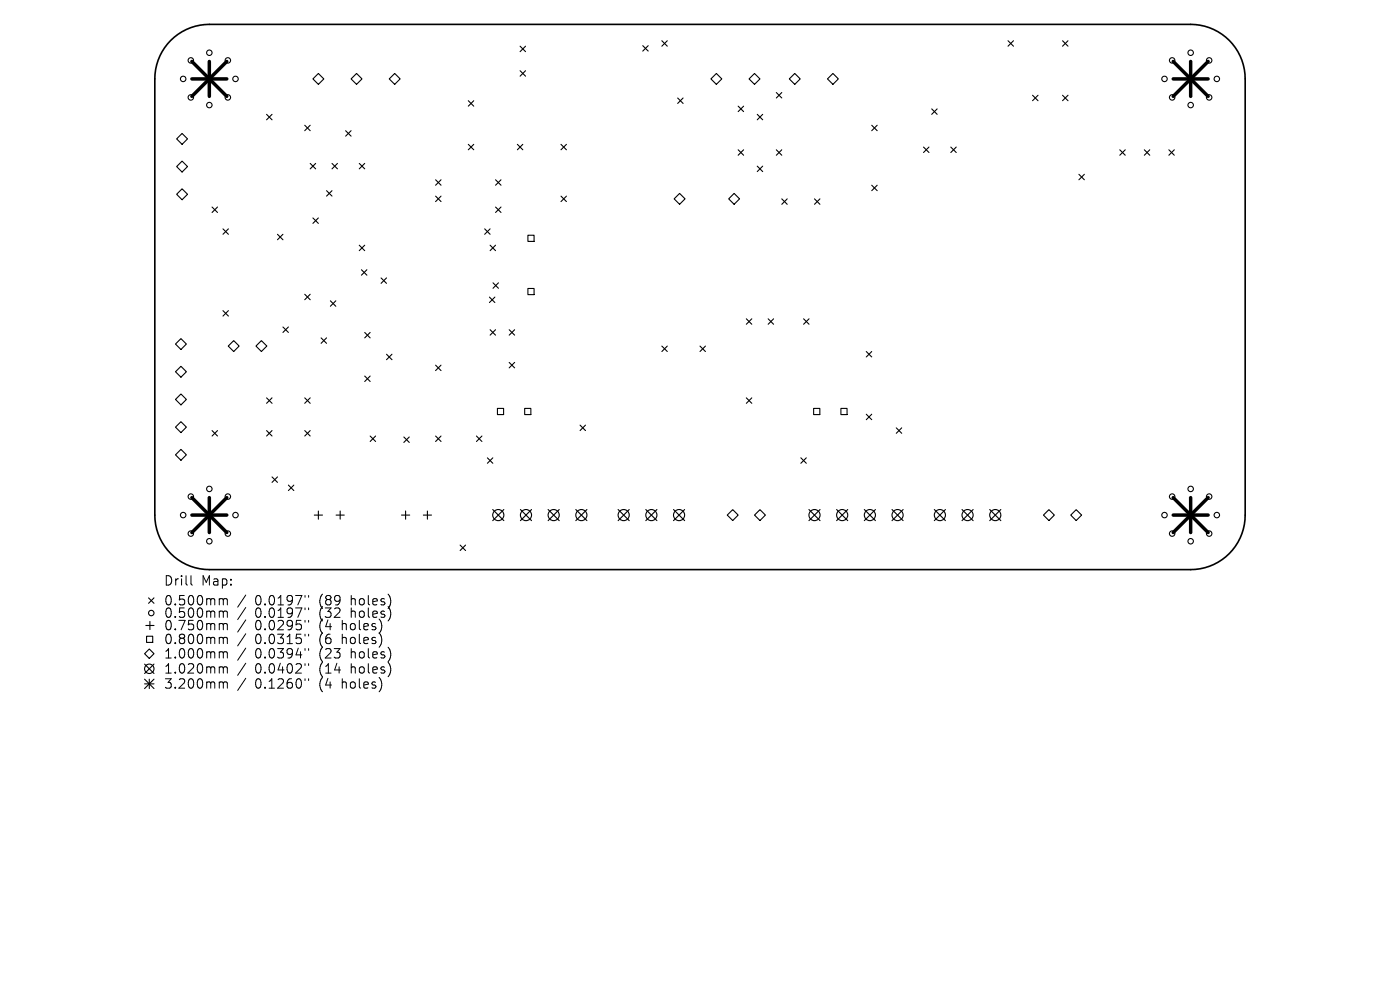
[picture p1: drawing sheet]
<svg xmlns="http://www.w3.org/2000/svg" width="297mm" height="210mm" viewBox="0 0 297 210" stroke-linecap="round" stroke-linejoin="round" font-family="sans-serif">
<defs><g id="words">
<g font-size="2.8">
<text x="34.7" y="124.5">Drill</text>
<text x="42.7" y="124.5">Map:</text>
<text x="34.7" y="128.7">0.500mm</text>
<text x="34.7" y="131.3">0.500mm</text>
<text x="54.1" y="128.7">0.0197&quot;</text>
<text x="54.1" y="131.3">0.0197&quot;</text>
<text x="67.8" y="128.7">(89</text>
<text x="67.8" y="131.3">(32</text>
<text x="74.7" y="128.7">holes)</text>
<text x="74.7" y="131.3">holes)</text>
<text x="34.7" y="134">0.750mm</text>
<text x="34.7" y="136.9">0.800mm</text>
<text x="54.1" y="134">0.0295&quot;</text>
<text x="54.1" y="136.9">0.0315&quot;</text>
<text x="67.8" y="134">(4</text>
<text x="67.8" y="136.9">(6</text>
<text x="72.8" y="134">holes)</text>
<text x="72.8" y="136.9">holes)</text>
<text x="34.7" y="140">1.000mm</text>
<text x="34.7" y="143.2">1.020mm</text>
<text x="54.1" y="140">0.0394&quot;</text>
<text x="54.1" y="143.2">0.0402&quot;</text>
<text x="67.8" y="140">(23</text>
<text x="67.8" y="143.2">(14</text>
<text x="74.7" y="140">holes)</text>
<text x="74.7" y="143.2">holes)</text>
<text x="34.7" y="146.4">3.200mm</text>
<text x="54.1" y="146.4">0.1260&quot;</text>
<text x="67.8" y="146.4">(4</text>
<text x="72.8" y="146.4">holes)</text>
</g>
</g></defs>
<path d="M36.2 8.6a11.6 11.6 0 0 1 8.2-3.4h208.2a11.6 11.6 0 0 1 11.6 11.5v92.6a11.6 11.6 0 0 1-11.6 11.5h-208.2a11.6 11.6 0 0 1-11.6-11.5v-92.6a11.6 11.6 0 0 1 3.4-8.1z" fill="none" stroke="#000" stroke-width=".35"/>
<g fill="none" stroke="#000" stroke-width=".23">
<path d="M66.4 16.7l1.1-1.1 1.2 1.1-1.2 1.2zM74.5 16.7l1.1-1.1 1.2 1.1-1.2 1.2zM82.6 16.7l1.1-1.1 1.2 1.1-1.2 1.2zM110.3 9.8l1.2 1.2M110.3 15l1.2 1.2M111.5 9.8l-1.2 1.2M111.5 15l-1.2 1.2M136.4 9.7l1.1 1.1M137.5 9.7l-1.1 1.1M140.4 8.6l1.2 1.2M141.6 8.6l-1.2 1.2M150.8 16.7l1.2-1.1 1.1 1.1-1.1 1.2z"/>
<path d="M158.9 16.7l1.2-1.1 1.1 1.1-1.1 1.2zM164.7 19.6l1.1 1.2M165.8 19.6l-1.1 1.2M167.4 16.7l1.2-1.1 1.2 1.1-1.2 1.2zM175.5 16.7l1.2-1.1 1.2 1.1-1.2 1.2zM213.8 8.6l1.2 1.2M215 8.6l-1.2 1.2M225.4 8.6l1.2 1.2M226.6 8.6l-1.2 1.2M38.6 28.3l1.2 1.2-1.2 1.1-1.1-1.1zM38.6 34.2l1.2 1.1-1.2 1.2-1.1-1.2zM56.6 24.3l1.1 1.1"/>
<path d="M57.7 24.3l-1.1 1.1M64.6 26.6l1.2 1.1M65.8 26.6l-1.2 1.1M65.8 34.7l1.2 1.1M67 34.7l-1.2 1.1M70.4 34.7l1.2 1.1M71.6 34.7l-1.2 1.1M73.3 27.7l1.2 1.2M74.5 27.7l-1.2 1.2M76.2 34.7l1.2 1.1M77.4 34.7l-1.2 1.1M92.4 38.1l1.2 1.2"/>
<path d="M93.6 38.1l-1.2 1.2M99.3 21.4l1.2 1.1M99.3 30.6l1.2 1.2M100.5 21.4l-1.2 1.1M100.5 30.6l-1.2 1.2M105.1 38.1l1.2 1.2M106.3 38.1l-1.2 1.2M109.8 30.6l1.1 1.2M110.9 30.6l-1.1 1.2M119 30.6l1.2 1.2M120.2 30.6l-1.2 1.2M143.8 20.8l1.1 1.1"/>
<path d="M144.9 20.8l-1.1 1.1M156.6 22.5l1.2 1.2M156.6 31.8l1.2 1.1M157.8 22.5l-1.2 1.2M157.8 31.8l-1.2 1.1M160.6 24.3l1.2 1.1M160.6 35.2l1.2 1.2M161.8 24.3l-1.2 1.1M161.8 35.2l-1.2 1.2M164.7 31.8l1.1 1.1M165.8 31.8l-1.1 1.1M184.9 26.6l1.2 1.1"/>
<path d="M184.9 39.3l1.2 1.1M186.1 26.6l-1.2 1.1M186.1 39.3l-1.2 1.1M195.9 31.2l1.2 1.2M197.1 31.2l-1.2 1.2M197.7 23.1l1.1 1.2M198.8 23.1l-1.1 1.2M201.7 31.2l1.2 1.2M202.9 31.2l-1.2 1.2M219.1 20.2l1.1 1.2M220.2 20.2l-1.1 1.2M225.4 20.2l1.2 1.2"/>
<path d="M226.6 20.2l-1.2 1.2M228.9 37l1.1 1.1M230 37l-1.1 1.1M237.6 31.8l1.1 1.1M238.7 31.8l-1.1 1.1M242.8 31.8l1.1 1.1M243.9 31.8l-1.1 1.1M248 31.8l1.1 1.1M249.1 31.8l-1.1 1.1M38.6 40.1l1.2 1.1-1.2 1.2-1.1-1.2zM45 43.9l1.1 1.2M46.1 43.9l-1.1 1.2"/>
<path d="M47.3 48.5l1.2 1.2M48.5 48.5l-1.2 1.2M58.9 49.7l1.1 1.2M60 49.7l-1.1 1.2M66.4 46.2l1.1 1.2M67.5 46.2l-1.1 1.2M69.3 40.4l1.1 1.2M70.4 40.4l-1.1 1.2M76.2 52l1.2 1.2M76.7 57.2l1.1 1.2M77.4 52l-1.2 1.2M77.8 57.2l-1.1 1.2"/>
<path d="M80.8 59l1.2 1.1M82 59l-1.2 1.1M92.4 41.6l1.2 1.2M93.6 41.6l-1.2 1.2M102.8 48.5l1.2 1.2M104 48.5l-1.2 1.2M104 52l1.1 1.2M104.6 60l1.1 1.2M105.1 52l-1.1 1.2M105.1 43.9l1.2 1.2M105.7 60l-1.1 1.2M106.3 43.9l-1.2 1.2"/>
<path d="M112 49.9h1.3v1.3h-1.3zM119 41.6l1.2 1.2M120.2 41.6l-1.2 1.2M143 42.2l1.2-1.2 1.1 1.2-1.1 1.1zM154.6 42.2l1.1-1.2 1.2 1.2-1.2 1.1zM165.8 42.2l1.2 1.1M167 42.2l-1.2 1.1M172.8 42.2l1.1 1.1M173.9 42.2l-1.1 1.1M38.4 71.8l1.1 1.2-1.1 1.1-1.2-1.1zM38.4 77.7l1.1 1.2-1.1 1.1-1.2-1.1zM47.3 65.9l1.2 1.2"/>
<path d="M48.5 65.9l-1.2 1.2M49.6 72.3l1.1 1.1-1.1 1.2-1.2-1.2zM55.5 72.3l1.1 1.1-1.1 1.2-1.2-1.2zM60 69.4l1.2 1.1M61.2 69.4l-1.2 1.1M64.6 62.4l1.2 1.2M65.8 62.4l-1.2 1.2M68.1 71.7l1.2 1.1M69.3 71.7l-1.2 1.1M70.1 63.8l1.1 1.2M71.2 63.8l-1.1 1.2M77.4 70.5l1.1 1.2"/>
<path d="M77.4 79.8l1.1 1.1M78.5 70.5l-1.1 1.2M78.5 79.8l-1.1 1.1M82 75.1l1.2 1.2M83.2 75.1l-1.2 1.2M92.4 77.5l1.2 1.1M93.6 77.5l-1.2 1.1M103.8 63l1.2 1.2M104 69.9l1.1 1.2M105 63l-1.2 1.2M105.1 69.9l-1.1 1.2M108 69.9l1.2 1.2"/>
<path d="M108 76.9l1.2 1.1M109.2 76.9l-1.2 1.1M109.2 69.9l-1.2 1.2M112 61.2h1.3v1.3h-1.3zM140.4 73.4l1.2 1.2M141.6 73.4l-1.2 1.2M148.5 73.4l1.2 1.2M149.7 73.4l-1.2 1.2M158.3 67.6l1.2 1.2M159.5 67.6l-1.2 1.2M163 67.6l1.1 1.2M164.1 67.6l-1.1 1.2"/>
<path d="M170.5 67.6l1.1 1.2M171.6 67.6l-1.1 1.2M183.8 74.6l1.1 1.1M184.9 74.6l-1.1 1.1M37.2 84.7l1.2-1.1 1.1 1.1-1.1 1.2zM37.2 90.6l1.2-1.1 1.1 1.1-1.1 1.2zM37.2 96.5l1.2-1.2 1.1 1.2-1.1 1.1zM45 91.3l1.1 1.2M46.1 91.3l-1.1 1.2M56.6 84.4l1.1 1.2M56.6 91.3l1.1 1.2M57.7 84.4l-1.1 1.2"/>
<path d="M57.7 91.3l-1.1 1.2M64.6 84.4l1.2 1.2M64.6 91.3l1.2 1.2M65.8 84.4l-1.2 1.2M65.8 91.3l-1.2 1.2M78.5 92.5l1.2 1.2M79.7 92.5l-1.2 1.2M85.7 92.7l1.1 1.2M86.8 92.7l-1.1 1.2M92.4 92.5l1.2 1.2M93.6 92.5l-1.2 1.2M101.1 92.5l1.1 1.2"/>
<path d="M102.2 92.5l-1.1 1.2M103.4 97.1l1.2 1.2M104.6 97.1l-1.2 1.2M105.5 86.6h1.3v1.3h-1.3zM111.3 86.6h1.3v1.3h-1.3zM123.1 90.2l1.1 1.1M124.2 90.2l-1.1 1.1M158.3 84.4l1.2 1.2M159.5 84.4l-1.2 1.2M169.9 97.1l1.2 1.2M171.1 97.1l-1.2 1.2M172.6 86.6h1.3v1.3h-1.3z"/>
<path d="M178.4 86.6h1.3v1.3h-1.3zM183.8 87.9l1.1 1.1M184.9 87.9l-1.1 1.1M190.1 90.8l1.2 1.1M191.3 90.8l-1.2 1.1M57.7 101.2l1.2 1.1M58.9 101.2l-1.2 1.1M61.2 102.9l1.1 1.2M62.3 102.9l-1.1 1.2M66.7 109.3h1.7M67.5 108.4v1.7M71.3 109.3h1.7"/>
<path d="M72.2 108.4v1.7M85.2 109.3h1.7M86 108.4v1.7M89.8 109.3h1.7M90.7 108.4v1.7M97.6 115.6l1.2 1.2M98.8 115.6l-1.2 1.2M154.3 109.3l1.1-1.2 1.2 1.2-1.2 1.1zM160.1 109.3l1.1-1.2 1.2 1.2-1.2 1.1zM221.4 109.3l1.1-1.2 1.2 1.2-1.2 1.1zM227.1 109.3l1.2-1.2 1.2 1.2-1.2 1.1zM30.9 132.7h1.8"/>
<path d="M31.1 135h1.3v1.3h-1.3zM31.5 126.8l1.2 1.2M31.7 137.7l1 1-1 1-1-1zM31.8 131.8v1.8M32.7 126.8l-1.2 1.2M30.7 140.9l2 2M30.7 144.1l2 2M30.7 145.1h2M31.7 144.1v2M32.7 140.9l-2 2M32.7 144.1l-2 2"/>
<circle cx="38.9" cy="16.7" r=".58"/>
<circle cx="40.5" cy="12.8" r=".58"/>
<circle cx="44.4" cy="11.2" r=".58"/>
<circle cx="48.3" cy="12.8" r=".58"/>
<circle cx="50" cy="16.7" r=".58"/>
<circle cx="247" cy="16.7" r=".58"/>
<circle cx="248.7" cy="12.8" r=".58"/>
<circle cx="252.6" cy="11.2" r=".58"/>
<circle cx="256.5" cy="12.8" r=".58"/>
<circle cx="258.1" cy="16.7" r=".58"/>
<circle cx="40.5" cy="20.7" r=".58"/>
<circle cx="44.4" cy="22.3" r=".58"/>
<circle cx="48.3" cy="20.7" r=".58"/>
<circle cx="248.7" cy="20.7" r=".58"/>
<circle cx="252.6" cy="22.3" r=".58"/>
<circle cx="256.5" cy="20.7" r=".58"/>
<circle cx="38.9" cy="109.3" r=".58"/>
<circle cx="40.5" cy="113.2" r=".58"/>
<circle cx="40.5" cy="105.3" r=".58"/>
<circle cx="44.4" cy="114.8" r=".58"/>
<circle cx="44.4" cy="103.7" r=".58"/>
<circle cx="48.3" cy="113.2" r=".58"/>
<circle cx="48.3" cy="105.3" r=".58"/>
<circle cx="50" cy="109.3" r=".58"/>
<circle cx="247" cy="109.3" r=".58"/>
<circle cx="248.7" cy="113.2" r=".58"/>
<circle cx="248.7" cy="105.3" r=".58"/>
<circle cx="252.6" cy="114.8" r=".58"/>
<circle cx="252.6" cy="103.7" r=".58"/>
<circle cx="256.5" cy="113.2" r=".58"/>
<circle cx="256.5" cy="105.3" r=".58"/>
<circle cx="258.1" cy="109.3" r=".58"/>
<circle cx="32.1" cy="130" r=".58"/>
<circle cx="31.7" cy="141.9" r="1"/>
</g>
<g fill="none" stroke="#000" stroke-width=".24">
<path d="M104.5 108.1l2.4 2.3M106.9 108.1l-2.4 2.3M110.4 108.1l2.4 2.3M112.8 108.1l-2.4 2.3M116.3 108.1l2.3 2.3M118.6 108.1l-2.3 2.3M122.2 108.1l2.3 2.3M124.5 108.1l-2.3 2.3M131.1 108.1l2.4 2.3M133.5 108.1l-2.4 2.3M137 108.1l2.4 2.3M139.4 108.1l-2.4 2.3"/>
<path d="M142.9 108.1l2.3 2.3M145.2 108.1l-2.3 2.3M171.6 108.1l2.4 2.3M174 108.1l-2.4 2.3M177.5 108.1l2.3 2.3M179.8 108.1l-2.3 2.3M183.4 108.1l2.3 2.3M185.7 108.1l-2.3 2.3M189.2 108.1l2.4 2.3M191.6 108.1l-2.4 2.3M198.2 108.1l2.4 2.3M200.6 108.1l-2.4 2.3"/>
<path d="M204.1 108.1l2.3 2.3M206.4 108.1l-2.3 2.3M210 108.1l2.3 2.3M212.3 108.1l-2.3 2.3"/>
<circle cx="105.7" cy="109.3" r="1.18"/>
<circle cx="111.6" cy="109.3" r="1.18"/>
<circle cx="117.5" cy="109.3" r="1.18"/>
<circle cx="123.3" cy="109.3" r="1.18"/>
<circle cx="132.3" cy="109.3" r="1.18"/>
<circle cx="138.2" cy="109.3" r="1.18"/>
<circle cx="144.1" cy="109.3" r="1.18"/>
<circle cx="172.8" cy="109.3" r="1.18"/>
<circle cx="178.7" cy="109.3" r="1.18"/>
<circle cx="184.5" cy="109.3" r="1.18"/>
<circle cx="190.4" cy="109.3" r="1.18"/>
<circle cx="199.4" cy="109.3" r="1.18"/>
<circle cx="205.3" cy="109.3" r="1.18"/>
<circle cx="211.1" cy="109.3" r="1.18"/>
</g>
<g fill="none" stroke="#000" stroke-width=".74">
<path d="M40.7 13l7.4 7.4M40.7 16.7h7.4M44.4 13v7.4M48.1 13l-7.4 7.4M248.9 16.7h7.4M248.9 13l7.4 7.4M252.6 13v7.4M256.3 13l-7.4 7.4M40.7 105.6l7.4 7.4M40.7 109.3h7.4M44.4 105.6v7.4M48.1 105.6l-7.4 7.4"/>
<path d="M248.9 109.3h7.4M248.9 105.6l7.4 7.4M252.6 105.6v7.4M256.3 105.6l-7.4 7.4"/>
</g>
<g fill="none" stroke="#000" stroke-width=".21">
<path d="M40.5 122.1v1.7l.3 .3M46.8 127l.5 .1 .1 .2M46.8 129.6h.3l.3 .3M46.8 132.3l.5 .1 .1 .2M46.8 135.2l.5 .1 .1 .2M46.8 138.3h.5l.1 .2M47.4 127.3l.3-.3 .4 .1 .1 1.2M47.4 127.3v1M47.4 129.9v1.1M47.4 132.6v1M47.4 135.5v1M47.4 138.5v1.1"/>
<path d="M47.4 129.9l.3-.3 .4 .1 .1 1.3M47.4 132.6l.3-.3 .4 .1 .1 1.2M47.4 135.5l.3-.3 .4 .1 .1 1.2M47.4 138.5l.3-.2h.4l.1 1.3M52.1 126.2l-1.7 2.6M52.1 128.9l-1.7 2.5M52.1 131.5l-1.7 2.6M52.1 134.4l-1.7 2.6M52.1 137.5l-1.7 2.6M64.7 126.3v.4M64.7 129v.3M64.7 131.6v.4"/>
<path d="M64.7 134.5v.4M64.7 137.6v.4M65.5 126.3v.4M65.5 129v.3M65.5 131.6v.4M65.5 134.5v.4M65.5 137.6v.4M46.8 141.5h.3l.3 .2M46.8 144.7h.3l.3 .2M47.4 141.7v1.1M47.4 144.9v1.1M47.4 141.7l.3-.2h.4l.1 1.3"/>
<path d="M47.4 144.9l.3-.2h.4l.1 1.3M52.1 140.7l-1.7 2.6M52.1 143.9l-1.7 2.6M64.7 140.8v.4M64.7 144v.4M65.5 140.8v.4M65.5 144v.4"/>
</g>
<use href="#words"/>
</svg>
